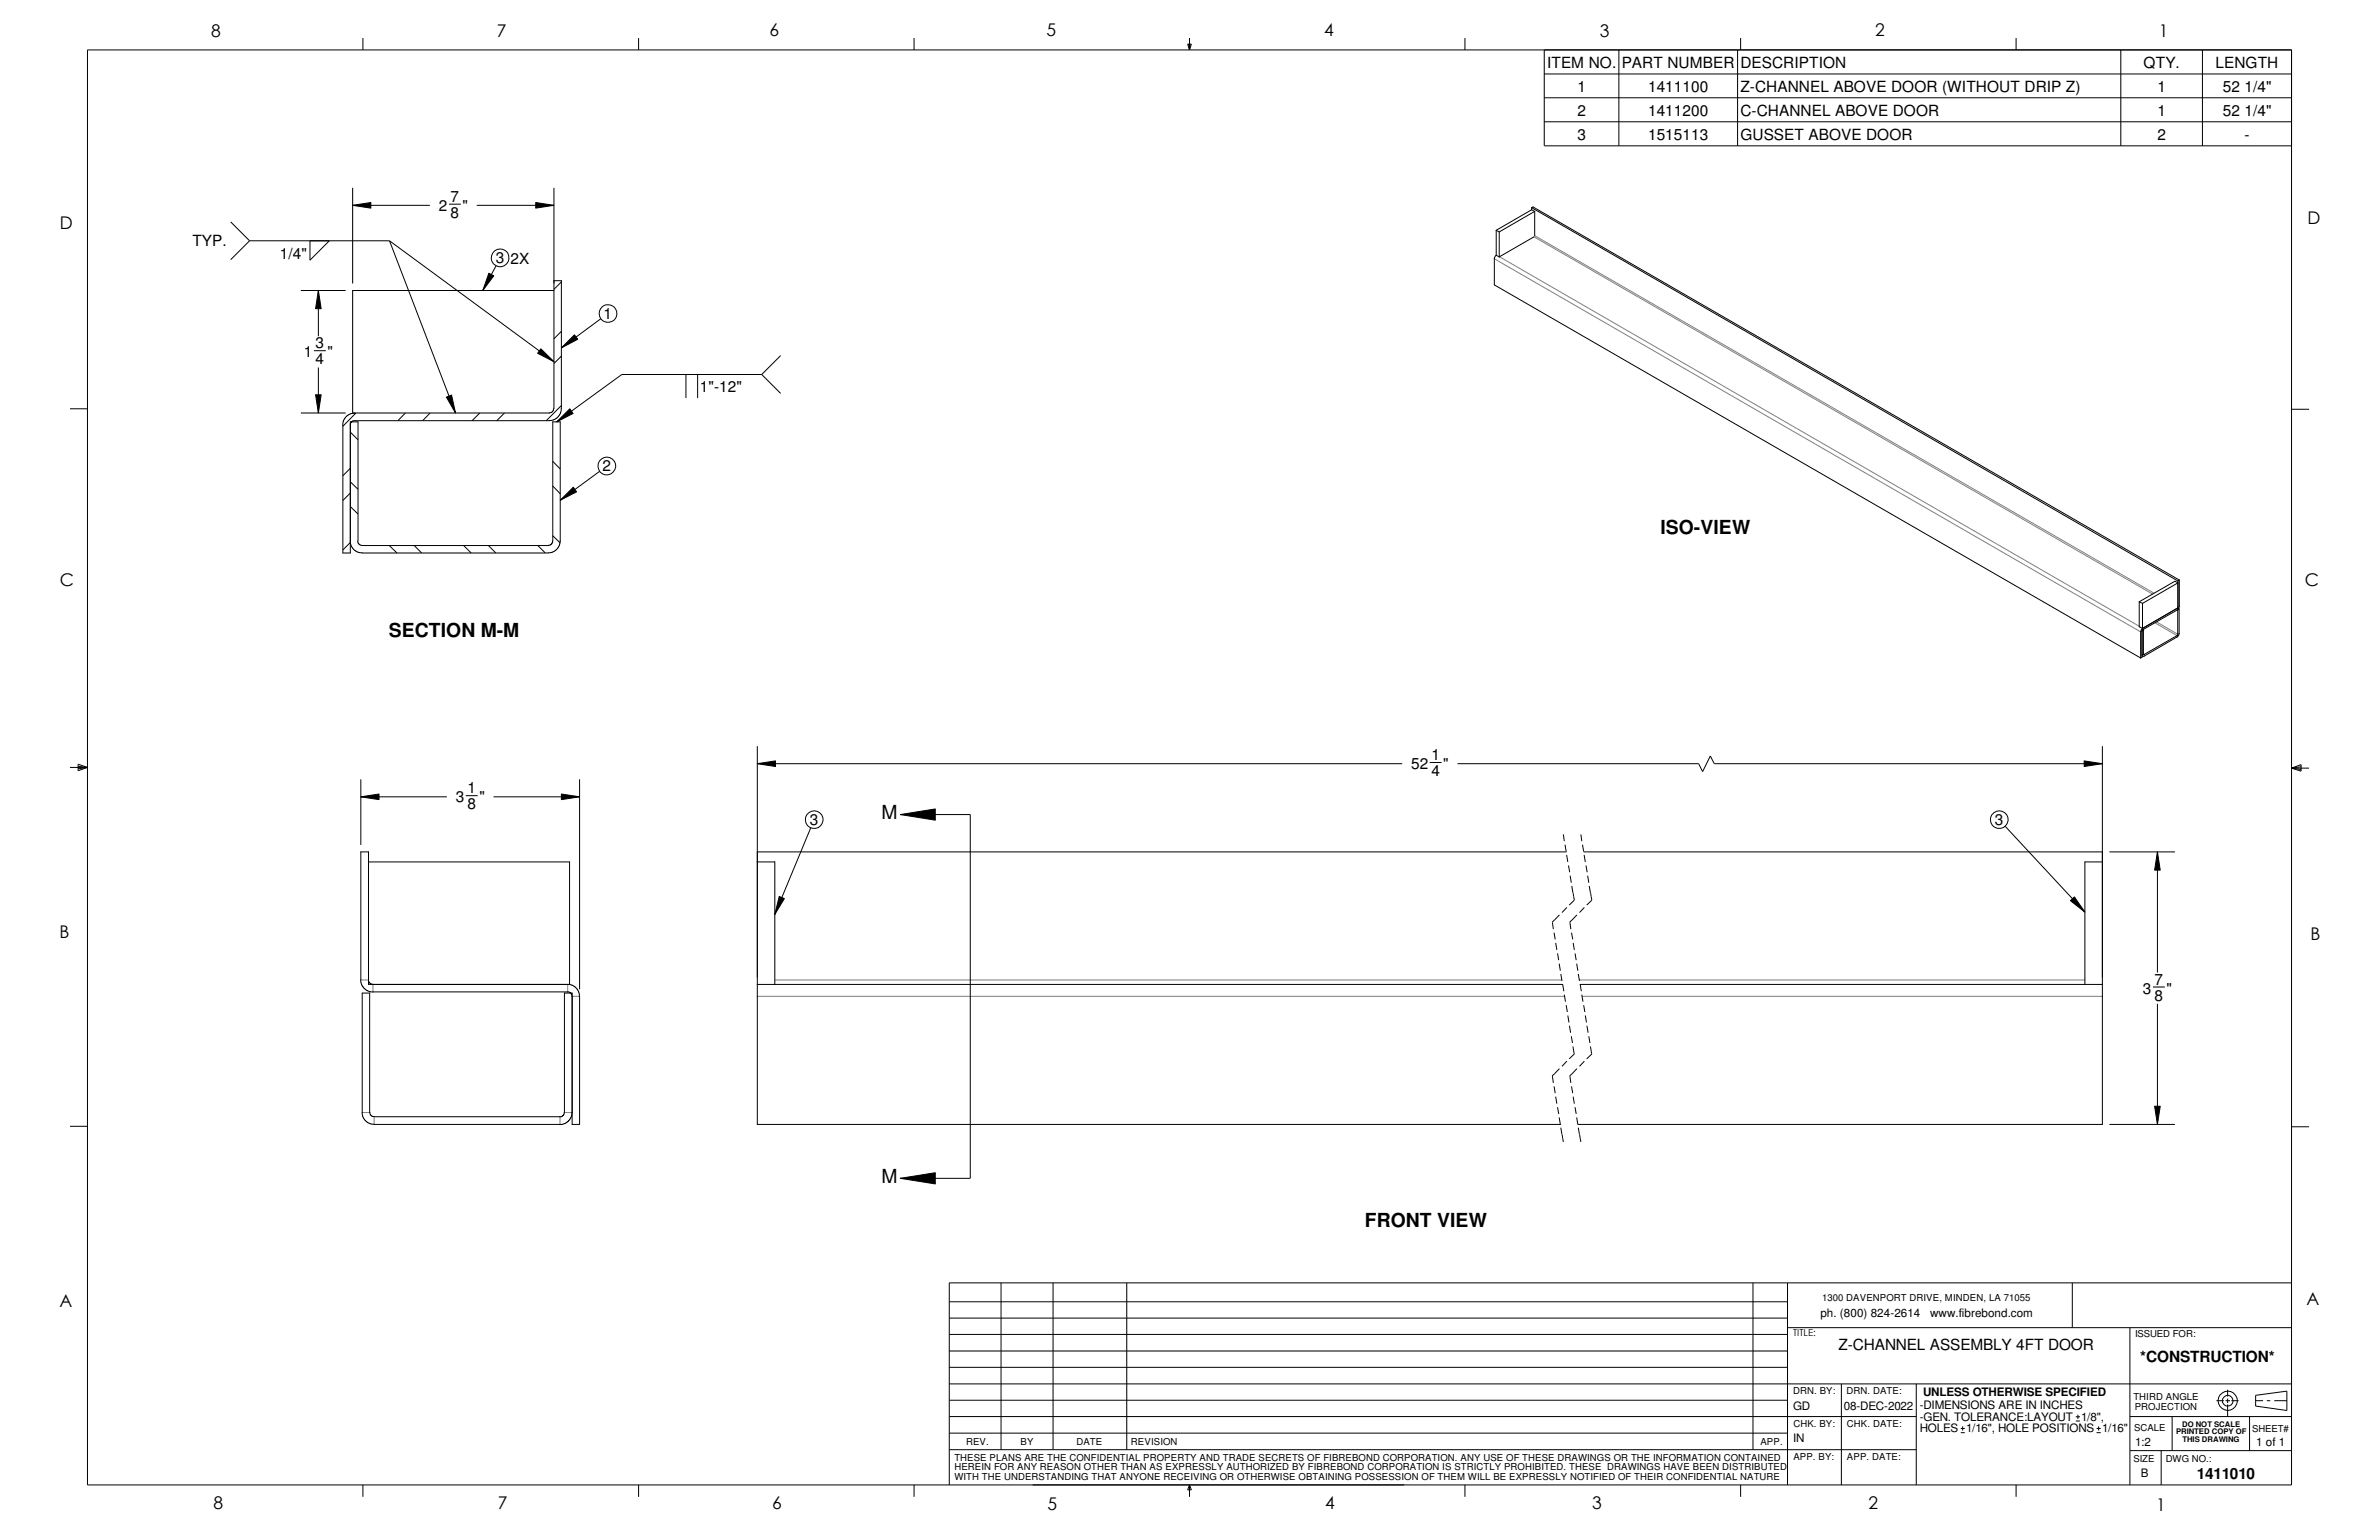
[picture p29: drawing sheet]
<svg xmlns="http://www.w3.org/2000/svg" width="432mm" height="279mm" viewBox="0 0 432 279" stroke-linecap="round" stroke-linejoin="round" font-family="sans-serif">
<defs><g id="words">
<g font-size="3.5">
<text x="301.4" y="96.9">ISO-VIEW</text>
<text x="70.6" y="115.7">SECTION M-M</text>
<text x="160" y="148.6">M</text>
<text x="160" y="214.6">M</text>
<text x="247.7" y="222.7">FRONT VIEW</text>
</g>
<g font-size="3.2">
<text x="38.3" y="6.6">8</text>
<text x="90.2" y="6.7">7</text>
<text x="139.7" y="6.5">6</text>
<text x="189.9" y="6.5">5</text>
<text x="240.4" y="6.6">4</text>
<text x="290.4" y="6.7">3</text>
<text x="340.4" y="6.5">2</text>
<text x="391.8" y="6.7">1</text>
<text x="10.9" y="41.5">D</text>
<text x="418.8" y="40.7">D</text>
<text x="10.8" y="106.3">C</text>
<text x="418.3" y="106.4">C</text>
<text x="10.8" y="170.2">B</text>
<text x="419.4" y="170.6">B</text>
<text x="10.8" y="237.2">A</text>
<text x="418.6" y="236.7">A</text>
<text x="38.8" y="273.8">8</text>
<text x="90.3" y="273.8">7</text>
<text x="140.2" y="273.8">6</text>
<text x="190.1" y="273.9">5</text>
<text x="240.5" y="273.8">4</text>
<text x="289" y="273.9">3</text>
<text x="339.1" y="273.9">2</text>
<text x="391.3" y="274.1">1</text>
</g>
<g font-size="2.8">
<text x="280.8" y="12.3">ITEM NO. PART NUMBER DESCRIPTION</text>
<text x="286.3" y="16.7">1</text>
<text x="299.1" y="16.7">1411100</text>
<text x="315.9" y="16.7">Z-CHANNEL ABOVE DOOR (WITHOUT DRIP Z)</text>
<text x="389.1" y="12.3">QTY.</text>
<text x="391.6" y="16.7">1</text>
<text x="402.1" y="12.3">LENGTH</text>
<text x="403.4" y="16.7">52 1/4&quot;</text>
<text x="286.3" y="21">2</text>
<text x="299.1" y="21">1411200</text>
<text x="315.9" y="21">C-CHANNEL ABOVE DOOR</text>
<text x="391.6" y="21">1</text>
<text x="403.4" y="21">52 1/4&quot;</text>
<text x="286.3" y="25.4">3</text>
<text x="299.1" y="25.4">1515113</text>
<text x="315.9" y="25.4">GUSSET ABOVE DOOR</text>
<text x="391.6" y="25.4">2</text>
<text x="407.4" y="25.4">-</text>
<text x="79.6" y="38.2">2</text>
<text x="81.8" y="39.5">8</text>
<text x="81.8" y="36.7">7</text>
<text x="83.9" y="38.2">&quot;</text>
<text x="34.9" y="44.7">TYP.</text>
<text x="50.8" y="46.9">1/4&quot;</text>
<text x="90" y="47.7">3</text>
<text x="92.7" y="47.9">2X</text>
<text x="109.6" y="57.8">1</text>
<text x="55.2" y="64.8">1</text>
<text x="57.3" y="63.2">3</text>
<text x="59.4" y="64.8">&quot;</text>
<text x="57.3" y="66.1">4</text>
<text x="127" y="71.2">1&quot;-12&quot;</text>
<text x="109.3" y="85.5">2</text>
<text x="259.8" y="138">1</text>
<text x="84.8" y="143.9">1</text>
<text x="256.1" y="139.5">52</text>
<text x="259.8" y="140.8">4</text>
<text x="262" y="139.5">&quot;</text>
<text x="82.7" y="145.5">3</text>
<text x="84.8" y="146.8">8</text>
<text x="87" y="145.5">&quot;</text>
<text x="147" y="149.6">3</text>
<text x="362.1" y="149.6">3</text>
<text x="391.1" y="178.6">7</text>
<text x="389" y="180.3">3</text>
<text x="391.1" y="181.5">8</text>
<text x="393.2" y="180.3">&quot;</text>
<text x="333.7" y="244.9">Z-CHANNEL ASSEMBLY 4FT DOOR</text>
<text x="388.5" y="247.1">*CONSTRUCTION*</text>
<text x="398.7" y="268.4">1411010</text>
</g>
<g font-size="2.1">
<text x="330.4" y="239">ph. (800) 824-2614</text>
<text x="350.4" y="239">www.fibrebond.com</text>
<text x="325.5" y="255.7">GD</text>
<text x="334.7" y="255.7">08-DEC-2022</text>
<text x="348.4" y="255.7">-DIMENSIONS ARE IN INCHES</text>
<text x="348.4" y="257.8">-GEN. TOLERANCE:LAYOUT</text>
<text x="349" y="253.2">UNLESS OTHERWISE SPECIFIED</text>
<text x="377.7" y="257.8">1/8&quot;,</text>
<text x="325.5" y="261.6">IN</text>
<text x="348.4" y="259.9">HOLES 1/16&quot;, HOLE POSITIONS 1/16&quot;</text>
<text x="387.6" y="262.4">1:2</text>
<text x="409.5" y="262.4">1 of 1</text>
<text x="388.6" y="267.9">B</text>
</g>
<g font-size="1.7">
<text x="330.7" y="236.1">1300 DAVENPORT DRIVE, MINDEN, LA 71055</text>
<text x="325.5" y="242.4">TITLE:</text>
<text x="387.5" y="242.7">ISSUED FOR:</text>
<text x="325.5" y="252.9">DRN. BY:</text>
<text x="335.2" y="252.9">DRN. DATE:</text>
<text x="387.2" y="254">THIRD ANGLE</text>
<text x="387.5" y="255.7">PROJECTION</text>
<text x="175.3" y="262.2">REV.</text>
<text x="185.3" y="262.2">BY</text>
<text x="195.4" y="262.2">DATE</text>
<text x="205.3" y="262.2">REVISION</text>
<text x="319.5" y="262.1">APP.</text>
<text x="325.5" y="258.9">CHK. BY:</text>
<text x="335.2" y="258.9">CHK. DATE:</text>
<text x="387.3" y="259.7">SCALE</text>
<text x="408.8" y="259.8">SHEET#</text>
<text x="173.2" y="266.8">HEREIN FOR ANY REASON OTHER THAN AS EXPRESSLY AUTHORIZED BY FIBREBOND CORPORATION IS STRICTLY PROHIBITED. THESE DRAWINGS HAVE BEEN DISTRIBUTED</text>
<text x="173.2" y="265">THESE PLANS ARE THE CONFIDENTIAL PROPERTY AND TRADE SECRETS OF FIBREBOND CORPORATION. ANY USE OF THESE DRAWINGS OR THE INFORMATION CONTAINED</text>
<text x="173.2" y="268.6">WITH THE UNDERSTANDING THAT ANYONE RECEIVING OR OTHERWISE OBTAINING POSSESSION OF THEM WILL BE EXPRESSLY NOTIFIED OF THEIR CONFIDENTIAL NATURE</text>
<text x="325.5" y="264.9">APP. BY:</text>
<text x="335.2" y="264.8">APP. DATE:</text>
<text x="387.2" y="265.3">SIZE</text>
<text x="393.1" y="265.3">DWG NO.:</text>
</g>
<g font-size="1.4">
<text x="395" y="260.2">PRINTED COPY OF</text>
<text x="396.1" y="258.8">DO NOT SCALE</text>
<text x="396.2" y="261.7">THIS DRAWING</text>
</g>
</g></defs>
<g fill="none" stroke="#000" stroke-width=".18">
<path d="M15.9 9.1h400v260.3h-400zM65.9 6.9v2.2M115.9 6.9v2.2M165.9 6.9v2.2M215.6 8h.6l-.3 1.1zM215.7 8l.2 1.1M215.9 6.9v2.2M216 8l-.1 1.1M265.9 6.9v2.2M280.3 9.1v17.4h135.6M280.3 17.7h135.6M280.3 13.4h135.6"/>
<path d="M293.8 9.1v17.4M315.4 9.1v17.4M315.9 6.9v2.2M365.9 6.9v2.2M384.9 9.1v17.4M399.8 9.1v17.4M64 37.3l3.3-.6v1.1zM64 34.1v17.3M64 37.3h14M81.5 37h2.2M86.5 37.3h14M97.2 36.7l3.3 .6-3.3 .5z"/>
<path d="M100.5 34.1v40.1M278 37.7l117.3 67.7M278 37.7v.4M278 37.7l.3-.2 117.3 67.7M278 38.1l-6.4 3.7M278 38.1l.6 .3M278.6 38.4l-6.5 3.7M278.6 38.4v4.4M280.3 22.1h135.6M41.9 40.3l3.4 3.4M45.3 43.7h25.4M45.3 43.7l-3.4 3.4"/>
<path d="M54.6 52.7h8.1M56.3 43.7v3.5l3.5-3.5M57.8 52.7l.5 3.3h-1zM57.8 52.7v8.3M70.7 43.7l12 31.2M70.7 43.7l29.8 21.9M88.7 49.6l.9 .4-2 2.7zM90 48.2l-2.4 4.5M100.5 52.7h-36.5v22.2h35.7l.5-.1 .3-.6M100.5 50.9h1.4v23.3M101.9 51.1l-1.4 1.4M109.1 57.8l-7.2 5.3"/>
<path d="M271.6 46.3l-.4 .5v4.9l117.3 67.7M271.6 41.8l.5 .3M271.6 46.3l.5 .3M271.6 41.8v4.5M272.1 42.1v4.5M278.4 43l-6.3 3.6M12.7 74.2h3.2M54.6 74.9h8.1M57 63.6h2.1M57.3 71.6h1l-.5 3.3zM57.8 66.7v8.2M63.6 78.4l1.4 1.4"/>
<path d="M64.4 75l-.8 .1-.8 .5-.6 1.1v23.6h1.4v-23.8h1.4v21.7M64.6 74.9l-2.4 2.4M73.6 74.9l-1.4 1.4M78.1 74.9l-1.4 1.4M81 72.1l1-.4 .7 3.2zM87.1 74.9l-1.4 1.4M91.6 74.9l-1.4 1.4M98.2 63.3l2.3 2.3-2.9-1.5zM101 76.5l2.4-2.3 .6 .8zM101.9 74.2l-.1 .7-.5 .8-.8 .5-.8 .1h-35.6l-.4 .4-.1 .4M101.9 63.1l2.4-2.4 .6 .9zM101.9 60.1l-1.4 1.4"/>
<path d="M101.9 73.6l-2.8 2.7M101.9 64.6l-1.4 1.4M124.5 67.9v4.3M126.6 67.9v4.3M138.3 67.9h-25.4l-11.9 8.6M138.3 67.9l3.4 3.5M141.7 64.5l-3.4 3.4M415.9 74.3h3.2M63.6 98.2l.1 .7 .5 .8 .8 .5 .7 .1h33.8M63.6 85l-1.4 1.3M63.6 98.4l-1.4 1.4M63.6 89.5l-1.4 1.3"/>
<path d="M63.6 91.9l1.4 1.4M63.6 87.4l1.4 1.4M64.9 98.2l.1 .4 .3 .2 .4 .2h33.8l.4-.2 .3-.2 .1-.4v-21.7h1.4v21.7l-.1 .7-.6 .8-.8 .5-.7 .1M70.7 99l1.4 1.3M75.2 99l1.3 1.3M84.2 99l1.3 1.3M88.6 99l1.4 1.3M97.6 99l1.4 1.3M100.3 88.2l1.4 1.4M100.3 97.2l1.4 1.3M100.3 83.7l1.4 1.4M101.7 90.8l2.4-2.4 .5 .8z"/>
<path d="M108.8 85.5l-7.1 5.3M388.3 109.2l6.5-3.7 .5 .2-6.4 3.8M388.3 109.2l.6 .3M388.3 109.2v4.5l.6 .3M388.8 119h.1M388.9 109.5v4.5M388.9 114l-.4 .6v4.8M389 114.2v.1M389 114.3l-.2 .1v4.9l-.3 .1M395.2 110.6l.1 .1M395.3 110.7l-.1 4.5-6.1 3.6-.1-4.5M395.3 110.2l-.1 .2"/>
<path d="M395.3 105.4v4.9l-6.4 3.7M395.4 110.4l.1 .1M395.5 110.5v4.5l-.1 .4-6.2 3.6h-.4v-.2M395.5 110.5l-.2 .2M395.6 105.2v4.9l-.2 .3-6.5 3.9-.1 .2M395.6 105.2l-.3 .2M12.7 139.2h3.2M14.2 139l1.7 .2M14.2 138.6l1.7 .6-1.7 .6zM15.9 139.2l-1.7 .3M137.5 138.6l3.3-.6v1.1zM137.5 135.4v68.6h145.8"/>
<path d="M137.5 138.6h117M259.5 138.3h2.2M264.5 138.6h43.8l.7 1.4 1.4-2.8 .7 1.4h70.5M378.3 138l3.3 .6-3.3 .5zM381.6 135.4v68.6h-95.2M415.9 139.4h3.2M415.9 139.4l1.8-.7v1.2zM415.9 139.4l1.8 .2M417.7 139.1l-1.8 .3M65.5 144.6l3.3-.5v1zM65.5 141.4v11.9M65.5 144.6h15.6"/>
<path d="M66.9 156.4h36.5v22.2h-36.5v-24h-1.4v23.6l.2 .5 .5 .7 .5 .4 1 .2M84.5 144.4h2.2M89.6 144.6h15.6M101.9 144.1l3.3 .5-3.3 .5zM105.2 141.4v38.1M137.5 154.6h146.8M137.5 156.4h3.1v22.2M147.2 150.2l-6.6 15.7M163.4 147.8l6.4-1v2zM163.4 147.8h12.7v66h-12.7M283.8 151.4l.1 1.2M284.1 153.2l.2 1.3"/>
<path d="M284.4 155.1l.2 1.3M284.7 157l.2 1.2M285 158.9l.2 1.2M286.9 151.4l.2 1.2M287.2 153.2l.2 1.3M287.5 154.6h94.1M287.5 155.1l.2 1.3M287.9 157l.2 1.2M288.2 158.9l.2 1.2M363.9 149.9l14.5 15.6M381.6 156.4h-3.2v22.2M382.9 154.6h11.9"/>
<path d="M391.6 154.6l.5 3.3h-1zM391.6 154.6v21.8M66.9 177.8v.3l.3 .3 .5 .2M67.7 180h35.6l.4 .3 .1 .5M103 178.6l.8 .1 .8 .5 .5 .8 .1 .8M137.5 178.6h146.1l.2 1.2M141.4 162.6l1 .4-1.8 2.9zM281.8 167.3l.1 1.3M282.1 169.2l.2 1.2M282.4 171.1l.2 1.2M282.7 173l.2 1.2M283 174.8l.2 1.3"/>
<path d="M283 166l-1.3 1.3M283.3 176.7l.2 1.3M284.4 164.6l-.9 1M284.9 167.3l.2 1.3M285.2 169.2l.3 1.2M285.3 160.7l.2 1.3M285.5 162.1l.2 1.2M285.5 171.1l.2 1.2M285.7 163.3l-.9 .9M285.9 173l.2 1.2M286.2 174.8l.2 1.3M286.2 166l-1.3 1.3"/>
<path d="M286.5 176.7l.2 1.3M287.6 164.6l-.9 1M288.5 160.7l.2 1.3M288.7 162.1l.2 1.2M288.9 163.3l-.9 .9M375.8 163.4l.7-.7 1.9 2.8zM381.6 178.6h-94.8l.2 1.2M390.8 179.1h2.1M105.2 180.8v23.2h-1.4v-23.8h-1.4v21.6l-.1 .5-.2 .2-.5 .1M281.8 195.2l.1 1.3M282.1 197.1l.2 1.2M282.4 199l.2 1.2"/>
<path d="M283 193.9l-1.3 1.3M283.9 180.5l.2 1.2M284.3 182.4l.2 1.2M284.4 192.5l-.9 1M284.6 184.2l.2 1.3M284.9 186.1l.2 1.3M284.9 195.2l.2 1.3M285.2 188l.2 1.2M285.2 197.1l.3 1.2M285.5 189.9l.2 1.3-.9 .9M285.5 199l.2 1.2M286.2 193.9l-1.3 1.3"/>
<path d="M287.1 180.5l.2 1.2M287.4 182.4l.3 1.2M287.6 192.5l-.9 1M287.7 184.2l.3 1.3M288 186.1l.2 1.3M288.4 188l.2 1.2M288.7 189.9l.2 1.3-.9 .9M391.6 182.1v21.9M12.7 204.3h3.2M67.1 201.8v-21.6h-1.4v22l.3 .8 .7 .7 1.2 .3h33.7M67.1 201.8l.3 .6 .5 .2h33.7M103.8 201.8l-.2 1-.4 .6-.6 .4-1 .2"/>
<path d="M163.4 213.8l6.4-1v2zM282.7 200.9l.2 1.2M283 202.7l.2 1.3M283.3 204.6l.2 1.3M283.5 205.9l.3 1.3M285.9 200.9l.2 1.2M286.2 202.7l.2 1.3M286.5 204.6l.2 1.3M286.7 205.9l.2 1.3M382.9 204h11.9M391.1 200.7h1l-.5 3.3zM415.9 204.4h3.2"/>
<path d="M172.3 239.1h152.1M172.3 236.2h152.1M181.7 232.7v30.3M191.1 232.7v30.3M204.5 232.7v30.3M318.2 232.7v30.3M324.4 232.7v36.7M376.1 232.7v8.2M415.9 232.7h-243.6v36.7M172.3 257h175.5M172.3 251.1h243.6M172.3 254h152.1"/>
<path d="M172.3 248.1h152.1M172.3 245.1h152.1M172.3 242.1h152.1M324.4 240.9h91.5M334.2 251.1v18.3M347.8 251.1v18.3M355.9 259.9h.7M355.9 259.2h.7M356.2 258.8v.7M376.8 257.8h.7M376.8 257h.7M377.1 256.7v.7"/>
<path d="M380.5 259.9h.8M380.5 259.2h.8M380.9 258.8v.7M386.6 240.9v28.5M386.6 257h29.3M394.3 257v6.2M402.3 254.1h1.3M403.9 254.1h.8M404.3 252.1v1.3M404.3 253.7v.9M404.3 254.8v2.2M405 254.1h1.3"/>
<path d="M408.3 257v6.2M409.4 254.1h1.4M409.4 253.2l5.7-.8v3.5l-5.7-.8zM411.4 254.1h.7M412.8 254.1h2.3M65.9 269.4v2.2M115.9 269.4v2.2M165.9 269.4v2.2M172.3 263h175.5M172.3 260h152.1M215.9 269.4l.3 .9h-.6zM215.9 269.4v2.2"/>
<path d="M265.9 269.4v2.2M315.9 269.4v2.2M365.9 269.4v2.2M386.6 263.2h29.3M392.3 263.2v6.2"/>
<circle cx="90.8" cy="46.8" r="1.6"/>
<circle cx="110.4" cy="56.9" r="1.62"/>
<circle cx="110.1" cy="84.6" r="1.62"/>
<circle cx="147.8" cy="148.7" r="1.61"/>
<circle cx="362.9" cy="148.7" r="1.61"/>
<circle cx="404.3" cy="254.2" r=".96"/>
<circle cx="404.4" cy="254.1" r="1.74"/>
</g>
<g fill="none" stroke="#808080" stroke-width=".18">
<path d="M271.2 46.9l117.3 67.7 .3-.1M272.2 46.6l116.1 67M278.4 43l112.3 64.8M278.6 42.8l112.3 64.8M388.8 118.8l.2-.1h.2v.3M388.9 114v.3M391.1 113l4 2.3v.3M391.4 112.8l3.9 2.3 .2-.2M395.2 110.4v.3M395.6 110l-.3 .2M65.5 177.8h1.4M67.7 178.6v1.4"/>
<path d="M103 178.6v1.4M140.6 177.8h142.9M286.7 177.8h91.7M103.8 180.8h1.4M137.5 180.8h146.5M287.2 180.8h94.4M65.7 201.8h1.4M67.9 202.6v1.4M101.6 202.6v1.4M102.4 201.8h1.4"/>
</g>
<g fill="#000">
<path d="M64 37.3l3.3-.6v1.1zM97.2 36.7l3.3 .6-3.3 .5zM57.8 52.7l.5 3.3h-1zM88.7 49.6l.9 .4-2 2.7zM57.3 71.6h1l-.5 3.3zM81 72.1l1-.4 .7 3.2zM98.2 63.3l2.3 2.3-2.9-1.5zM101 76.5l2.4-2.3 .6 .8zM101.9 63.1l2.4-2.4 .6 .9zM101.7 90.8l2.4-2.4 .5 .8zM137.5 138.6l3.3-.6v1.1zM378.3 138l3.3 .6-3.3 .5z"/>
<path d="M65.5 144.6l3.3-.5v1zM101.9 144.1l3.3 .5-3.3 .5zM163.4 147.8l6.4-1v2zM391.6 154.6l.5 3.3h-1zM141.4 162.6l1 .4-1.8 2.9zM375.8 163.4l.7-.7 1.9 2.8zM163.4 213.8l6.4-1v2zM391.1 200.7h1l-.5 3.3z"/>
</g>
<use href="#words"/>
</svg>
